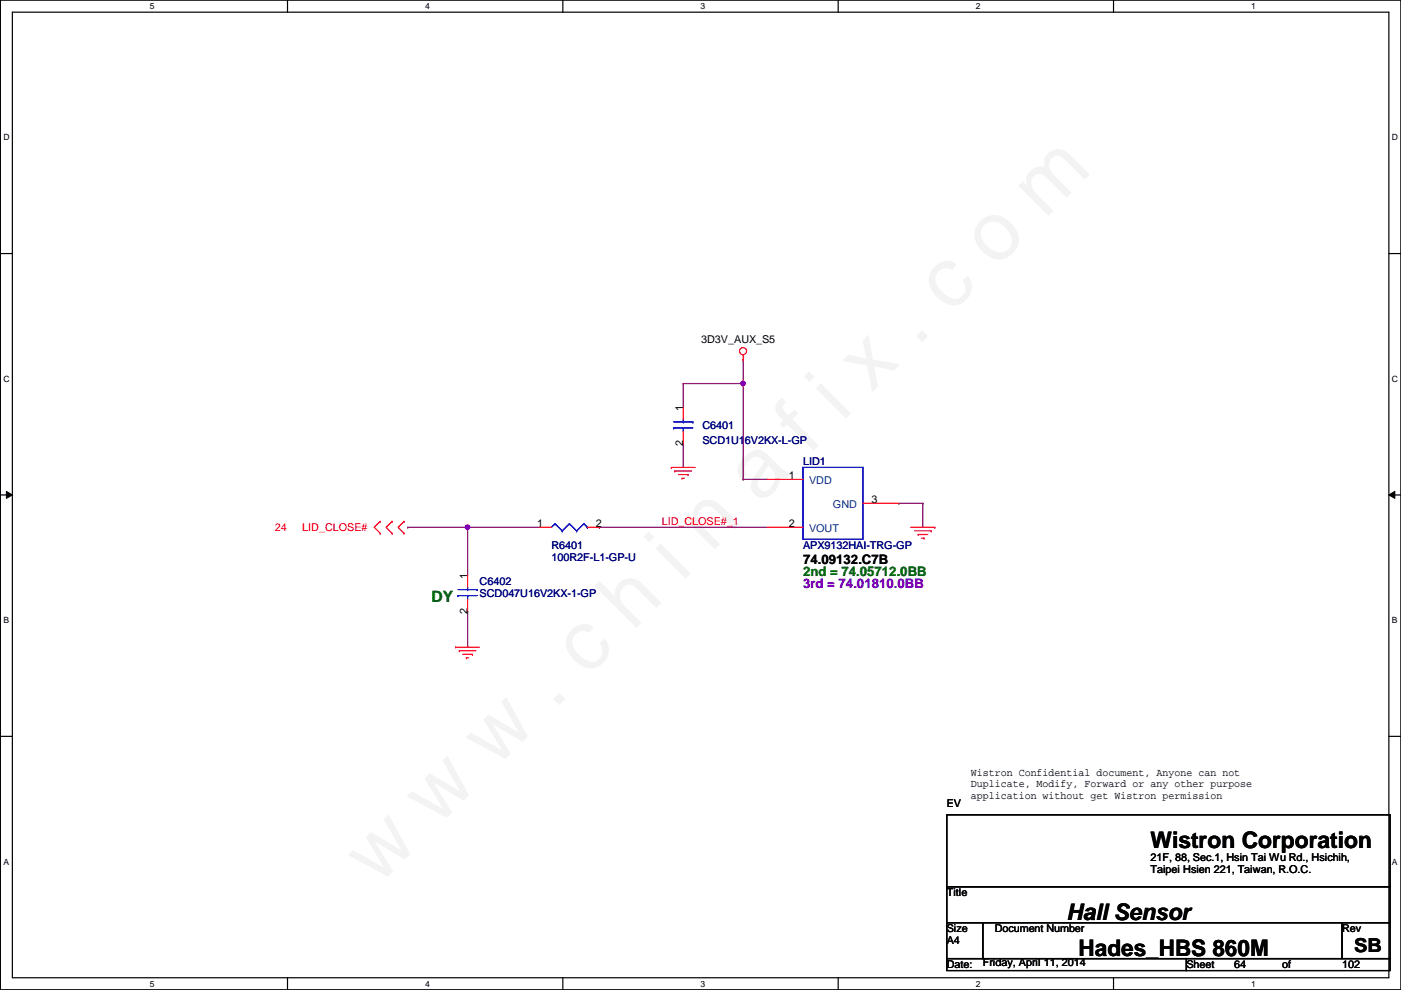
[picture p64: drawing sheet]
<svg xmlns="http://www.w3.org/2000/svg" width="297mm" height="210mm" viewBox="0 0 297 210" stroke-linecap="round" stroke-linejoin="round" font-family="sans-serif">
<defs><g id="words">
<text font-size="17.6" fill="#f0f" x="80.1" y="188" transform="rotate(-45 80.1 188)">w w w . c h i n a f i x . c o m</text>
<g font-size="4.8">
<text x="243.9" y="179.8">Wistron Corporation</text>
<text x="226.1" y="195">Hall Sensor</text>
<text x="228.7" y="202.6">Hades_HBS 860M</text>
</g>
<text font-size="4.1" x="287.1" y="201.9">SB</text>
<text font-size="3.3" fill="#008000" x="91.5" y="127.6">DY</text>
<text font-size="2.8" x="170.3" y="119.5">74.09132.C7B</text>
<text font-size="2.8" fill="#008000" x="170.3" y="122">2nd = 74.05712.0BB</text>
<text font-size="2.8" fill="#8000ff" x="170.3" y="124.6">3rd = 74.01810.0BB</text>
<g font-size="2.3">
<text x="148.7" y="72.7">3D3V_AUX_S5</text>
<text x="144.8" y="87.2" transform="rotate(-90 144.8 87.2)">1</text>
<text x="144.8" y="94.5" transform="rotate(-90 144.8 94.5)">2</text>
<text x="167.2" y="101.6">1</text>
<text x="184.7" y="106.7">3</text>
<text x="113.9" y="111.8">1</text>
<text x="126.3" y="111.8">2</text>
<text x="167.2" y="111.8">2</text>
<text x="99.1" y="122.7" transform="rotate(-90 99.1 122.7)">1</text>
<text x="99.1" y="130.1" transform="rotate(-90 99.1 130.1)">2</text>
<text x="205.8" y="164.5">Wistron Confidential document, Anyone can not</text>
<text x="205.8" y="167">Duplicate, Modify, Forward or any other purpose</text>
<text x="200.7" y="171">EV</text>
<text x="205.8" y="169.5">application without get Wistron permission</text>
<text x="243.9" y="182.5">21F, 88, Sec.1, Hsin Tai Wu Rd., Hsichih,</text>
<text x="243.9" y="185.1">Taipei Hsien 221, Taiwan, R.O.C.</text>
<text x="200.7" y="190.1">Title</text>
<text x="200.7" y="197.7">Size</text>
<text x="210.9" y="197.7">Document Number</text>
<text x="284.6" y="197.7">Rev</text>
<text x="200.7" y="200.2">A4</text>
<text x="200.7" y="205.3">Date:</text>
<text x="208.4" y="204.8">Friday, April 11, 2014</text>
<text x="251.5" y="205.3">Sheet</text>
<text x="261.7" y="205.3">64</text>
<text x="271.9" y="205.3">of</text>
<text x="284.6" y="205.3">102</text>
</g>
<g font-size="2.3" fill="#000080">
<text x="148.9" y="91">C6401</text>
<text x="148.9" y="94.1">SCD1U16V2KX-L-GP</text>
<text x="170.3" y="98.6">LID1</text>
<text x="116.9" y="116.4">R6401</text>
<text x="116.9" y="119">100R2F-L1-GP-U</text>
<text x="170.3" y="116.4">APX9132HAI-TRG-GP</text>
<text x="101.7" y="124">C6402</text>
<text x="101.7" y="126.6">SCD047U16V2KX-1-GP</text>
</g>
<g font-size="2.3" fill="#004080">
<text x="171.5" y="102.7">VDD</text>
<text x="176.6" y="107.8">GND</text>
<text x="171.5" y="112.9">VOUT</text>
</g>
<g font-size="2.3" fill="#f00">
<text x="58.2" y="112.6">24</text>
<text x="64.1" y="112.6">LID_CLOSE#</text>
<text x="140.3" y="111.3">LID_CLOSE#_1</text>
</g>
<g font-size="1.8">
<text x="31.8" y="1.9">5</text>
<text x="90.1" y="1.9">4</text>
<text x="148.5" y="1.9">3</text>
<text x="206.9" y="1.9">2</text>
<text x="265.3" y="1.9">1</text>
<text x=".7" y="29.8">D</text>
<text x="295.1" y="29.8">D</text>
<text x=".7" y="80.9">C</text>
<text x="295.1" y="80.9">C</text>
<text x=".7" y="132.1">B</text>
<text x="295.1" y="132.1">B</text>
<text x=".7" y="183.3">A</text>
<text x="295.1" y="183.3">A</text>
<text x="31.8" y="209.2">5</text>
<text x="90.1" y="209.2">4</text>
<text x="148.5" y="209.2">3</text>
<text x="206.9" y="209.2">2</text>
<text x="265.3" y="209.2">1</text>
</g>
</g></defs>
<path d="M.1 0h296.9v209.8h-296.9zM2.6 2.6h291.9v204.7h-291.9z" fill="none" stroke="#000" stroke-width=".25"/>
<g fill="#fff">
<path d="M31.8 .3h1v2h-1z"/>
<path d="M31.8 207.6h1v1.9h-1z"/>
</g>
<path d="M61 0v2.6M61 207.3v2.5" fill="none" stroke="#000" stroke-width=".25"/>
<g fill="#fff">
<path d="M90.1 .3h1v2h-1z"/>
<path d="M90.1 207.6h1v1.9h-1z"/>
</g>
<path d="M119.3 0v2.6M119.3 207.3v2.5" fill="none" stroke="#000" stroke-width=".25"/>
<g fill="#fff">
<path d="M148.5 .3h1v2h-1z"/>
<path d="M148.5 207.6h1v1.9h-1z"/>
</g>
<path d="M177.7 0v2.6M177.7 207.3v2.5" fill="none" stroke="#000" stroke-width=".25"/>
<g fill="#fff">
<path d="M206.9 .3h1v2h-1z"/>
<path d="M206.9 207.6h1v1.9h-1z"/>
</g>
<path d="M236.1 0v2.6M236.1 207.3v2.5" fill="none" stroke="#000" stroke-width=".25"/>
<g fill="#fff">
<path d="M265.3 .3h.9v2h-.9z"/>
<path d="M265.3 207.6h.9v1.9h-.9z"/>
<path d="M.7 28.2h1.3v1.9h-1.3z"/>
<path d="M295.1 28.2h1.3v1.9h-1.3z"/>
<path d="M.7 79.3h1.3v2h-1.3z"/>
<path d="M295.1 79.3h1.3v2h-1.3z"/>
</g>
<path d="M.1 53.8h2.5M294.5 53.8h2.5" fill="none" stroke="#000" stroke-width=".25"/>
<g fill="#fff">
<path d="M.7 130.5h1.2v2h-1.2z"/>
<path d="M295.1 130.5h1.2v2h-1.2z"/>
</g>
<path d="M.1 104.9h2.5M294.5 104.9h2.5" fill="none" stroke="#000" stroke-width=".25"/>
<path d="M1.4 104.2l1.2 .7-1.2 .8zM294.5 104.9l1.2-.7v1.5z" fill="#000"/>
<path d="M1.4 104.2l1.2 .7-1.2 .8zM294.5 104.9l1.2-.7v1.5z" fill="none" stroke="#000" stroke-width=".21"/>
<g fill="#fff">
<path d="M.7 181.7h1.2v2h-1.2z"/>
<path d="M295.1 181.7h1.2v2h-1.2z"/>
</g>
<path d="M.1 156.1h2.5M294.5 156.1h2.5M200.7 172.8h94v15.2h-94zM200.7 188h94v7.6h-94zM200.7 195.6h7.7v7.6h-7.7zM208.4 195.6h76.2v7.6h-76.2zM284.6 195.6h10.1v7.6h-10.1zM200.7 203.2h50.8v2.6h-50.8zM251.5 203.2h43.2v2.6h-43.2z" fill="none" stroke="#000" stroke-width=".25"/>
<path d="M127.1 111.8h35.5" fill="none" stroke="#800040" stroke-width=".25"/>
<use href="#words"/>
</svg>
